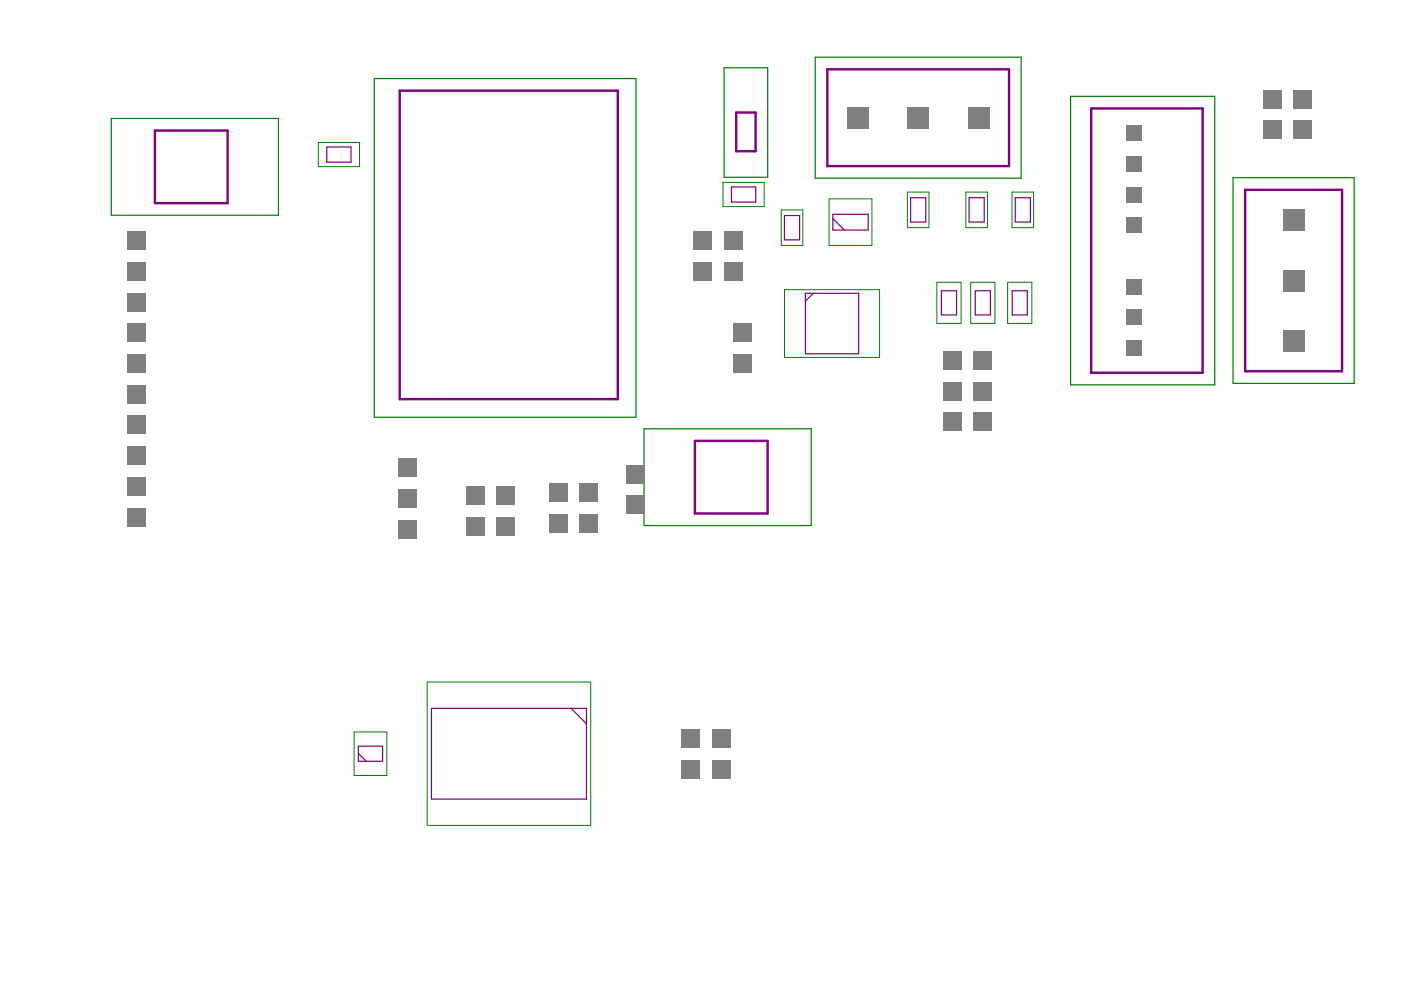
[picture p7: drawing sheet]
<svg xmlns="http://www.w3.org/2000/svg" width="297mm" height="210mm" viewBox="0 0 297 210" stroke-linecap="round" stroke-linejoin="round" font-family="sans-serif">
<path d="M79.4 16.7h55.4v71.8h-55.4zM153.5 14.4h9.3v23.2h-9.3zM172.8 12.1h43.7v25.7h-43.7zM23.6 25.1h35.4v20.5h-35.4zM227 20.4h30.6v61.2h-30.6zM261.4 37.7h25.7v43.6h-25.7zM136.5 90.9h35.5v20.5h-35.5z" fill="none" stroke="#008000" stroke-width=".26"/>
<g fill="none" stroke="#008000" stroke-width=".21">
<path d="M67.5 30.2h8.7v5.1h-8.7zM153.3 38.7h8.7v5.1h-8.7zM165.6 44.5h4.6v7.6h-4.6zM175.8 42.2h9.1v9.8h-9.1zM192.4 40.7h4.6v7.6h-4.6zM198.6 59.9h5.2v8.7h-5.2zM204.8 40.7h4.6v7.6h-4.6zM205.8 59.9h5.1v8.7h-5.1zM213.6 59.9h5.2v8.7h-5.2zM214.6 40.7h4.5v7.6h-4.5zM166.3 61.4h20.2v14.4h-20.2zM75.1 155.2h6.9v9.2h-6.9z"/>
<path d="M90.6 144.6h34.6v30.4h-34.6z"/>
</g>
<path d="M84.7 19.2h46.3v65.4h-46.3zM175.4 14.7h38.5v20.5h-38.5zM32.8 27.7h15.5v15.4h-15.5zM156.1 23.9h4.1v8.2h-4.1zM231.4 23h23.6v56h-23.6zM264 40.2h20.5v38.5h-20.5zM147.3 93.5h15.4v15.4h-15.4z" fill="none" stroke="#800080" stroke-width=".51"/>
<g fill="none" stroke="#800080" stroke-width=".26">
<path d="M69.3 31.2h5.1v3.2h-5.1zM155.1 39.6h5.1v3.2h-5.1zM166.3 45.7h3.2v5.2h-3.2zM176.6 45.4h7.5v3.4h-7.5zM176.6 46.3l2.4 2.5M193.1 41.9h3.2v5.2h-3.2zM205.5 41.9h3.2v5.2h-3.2zM215.3 41.9h3.2v5.2h-3.2zM170.8 62.2h11.3v12.8h-11.3zM172.4 62.2l-1.6 1.7M199.6 61.6h3.2v5.2h-3.2zM206.8 61.6h3.2v5.2h-3.2z"/>
<path d="M214.6 61.6h3.2v5.2h-3.2zM76 158.2h5.1v3.2h-5.1zM76 159.7l1.6 1.7M91.5 150.2h32.8v19.2h-32.8zM121.1 150.2l3.2 3.2"/>
</g>
<g fill="#808080">
<path d="M84.5 110.3h3.8v3.9h-3.8z" fill-rule="evenodd"/>
<path d="M98.8 109.7h3.9v3.8h-3.9z" fill-rule="evenodd"/>
<path d="M105.3 109.7h3.9v3.8h-3.9z" fill-rule="evenodd"/>
<path d="M116.4 109h3.9v3.9h-3.9z" fill-rule="evenodd"/>
<path d="M122.9 109h3.9v3.9h-3.9z" fill-rule="evenodd"/>
<path d="M27 107.7h3.9v3.9h-3.9z" fill-rule="evenodd"/>
<path d="M84.5 103.8h3.8v3.9h-3.8z" fill-rule="evenodd"/>
<path d="M98.8 103.2h3.9v3.8h-3.9z" fill-rule="evenodd"/>
<path d="M105.3 103.2h3.9v3.8h-3.9z" fill-rule="evenodd"/>
<path d="M116.4 102.5h3.9v3.9h-3.9z" fill-rule="evenodd"/>
<path d="M122.9 102.5h3.9v3.9h-3.9z" fill-rule="evenodd"/>
<path d="M27 101.2h3.9v3.9h-3.9z" fill-rule="evenodd"/>
<path d="M84.5 97.3h3.8v3.8h-3.8z" fill-rule="evenodd"/>
<path d="M27 94.7h3.9v3.8h-3.9z" fill-rule="evenodd"/>
<path d="M27 88.2h3.9v3.8h-3.9z" fill-rule="evenodd"/>
<path d="M27 81.7h3.9v3.8h-3.9z" fill-rule="evenodd"/>
<path d="M27 75.1h3.9v3.9h-3.9z" fill-rule="evenodd"/>
<path d="M27 68.6h3.9v3.9h-3.9z" fill-rule="evenodd"/>
<path d="M27 62.1h3.9v3.9h-3.9z" fill-rule="evenodd"/>
<path d="M27 55.6h3.9v3.9h-3.9z" fill-rule="evenodd"/>
<path d="M27 49.1h3.9v3.8h-3.9z" fill-rule="evenodd"/>
<path d="M132.7 105.1h3.9v3.9h-3.9z" fill-rule="evenodd"/>
<path d="M132.7 98.6h3.9v3.8h-3.9z" fill-rule="evenodd"/>
<path d="M144.5 154.6h3.8v3.9h-3.8z" fill-rule="evenodd"/>
<path d="M144.5 161.1h3.8v3.9h-3.8z" fill-rule="evenodd"/>
<path d="M199.9 87.5h3.9v3.9h-3.9z" fill-rule="evenodd"/>
<path d="M199.9 81h3.9v3.9h-3.9z" fill-rule="evenodd"/>
<path d="M151 154.6h3.8v3.9h-3.8z" fill-rule="evenodd"/>
<path d="M151 161.1h3.8v3.9h-3.8z" fill-rule="evenodd"/>
<path d="M206.4 87.5h3.9v3.9h-3.9z" fill-rule="evenodd"/>
<path d="M155.6 75.1h3.8v3.9h-3.8z" fill-rule="evenodd"/>
<path d="M206.4 81h3.9v3.9h-3.9z" fill-rule="evenodd"/>
<path d="M147.1 55.6h3.8v3.9h-3.8z" fill-rule="evenodd"/>
<path d="M147.1 49.1h3.8v3.8h-3.8z" fill-rule="evenodd"/>
<path d="M153.6 55.6h3.9v3.9h-3.9z" fill-rule="evenodd"/>
<path d="M153.6 49.1h3.9v3.8h-3.9z" fill-rule="evenodd"/>
<path d="M155.6 68.6h3.8v3.9h-3.8z" fill-rule="evenodd"/>
<path d="M179.5 22.6h4.6v4.7h-4.6z" fill-rule="evenodd"/>
<path d="M192.4 22.6h4.6v4.7h-4.6z" fill-rule="evenodd"/>
<path d="M199.9 74.5h3.9v3.8h-3.9z" fill-rule="evenodd"/>
<path d="M205.2 22.6h4.6v4.7h-4.6z" fill-rule="evenodd"/>
<path d="M206.4 74.5h3.9v3.8h-3.9z" fill-rule="evenodd"/>
<path d="M238.7 33.1h3.3v3.3h-3.3z" fill-rule="evenodd"/>
<path d="M238.7 65.6h3.3v3.4h-3.3z" fill-rule="evenodd"/>
<path d="M238.7 59.1h3.3v3.4h-3.3z" fill-rule="evenodd"/>
<path d="M238.7 39.6h3.3v3.3h-3.3z" fill-rule="evenodd"/>
<path d="M238.7 46.1h3.3v3.3h-3.3z" fill-rule="evenodd"/>
<path d="M238.7 72.1h3.3v3.4h-3.3z" fill-rule="evenodd"/>
<path d="M238.7 26.5h3.3v3.4h-3.3z" fill-rule="evenodd"/>
<path d="M267.8 19.1h3.8v3.9h-3.8z" fill-rule="evenodd"/>
<path d="M267.8 25.6h3.8v3.9h-3.8z" fill-rule="evenodd"/>
<path d="M272 70h4.6v4.6h-4.6z" fill-rule="evenodd"/>
<path d="M272 57.2h4.6v4.6h-4.6z" fill-rule="evenodd"/>
<path d="M272 44.3h4.6v4.7h-4.6z" fill-rule="evenodd"/>
<path d="M274.3 25.6h3.9v3.9h-3.9z" fill-rule="evenodd"/>
<path d="M274.3 19.1h3.9v3.9h-3.9z" fill-rule="evenodd"/>
</g>
</svg>
